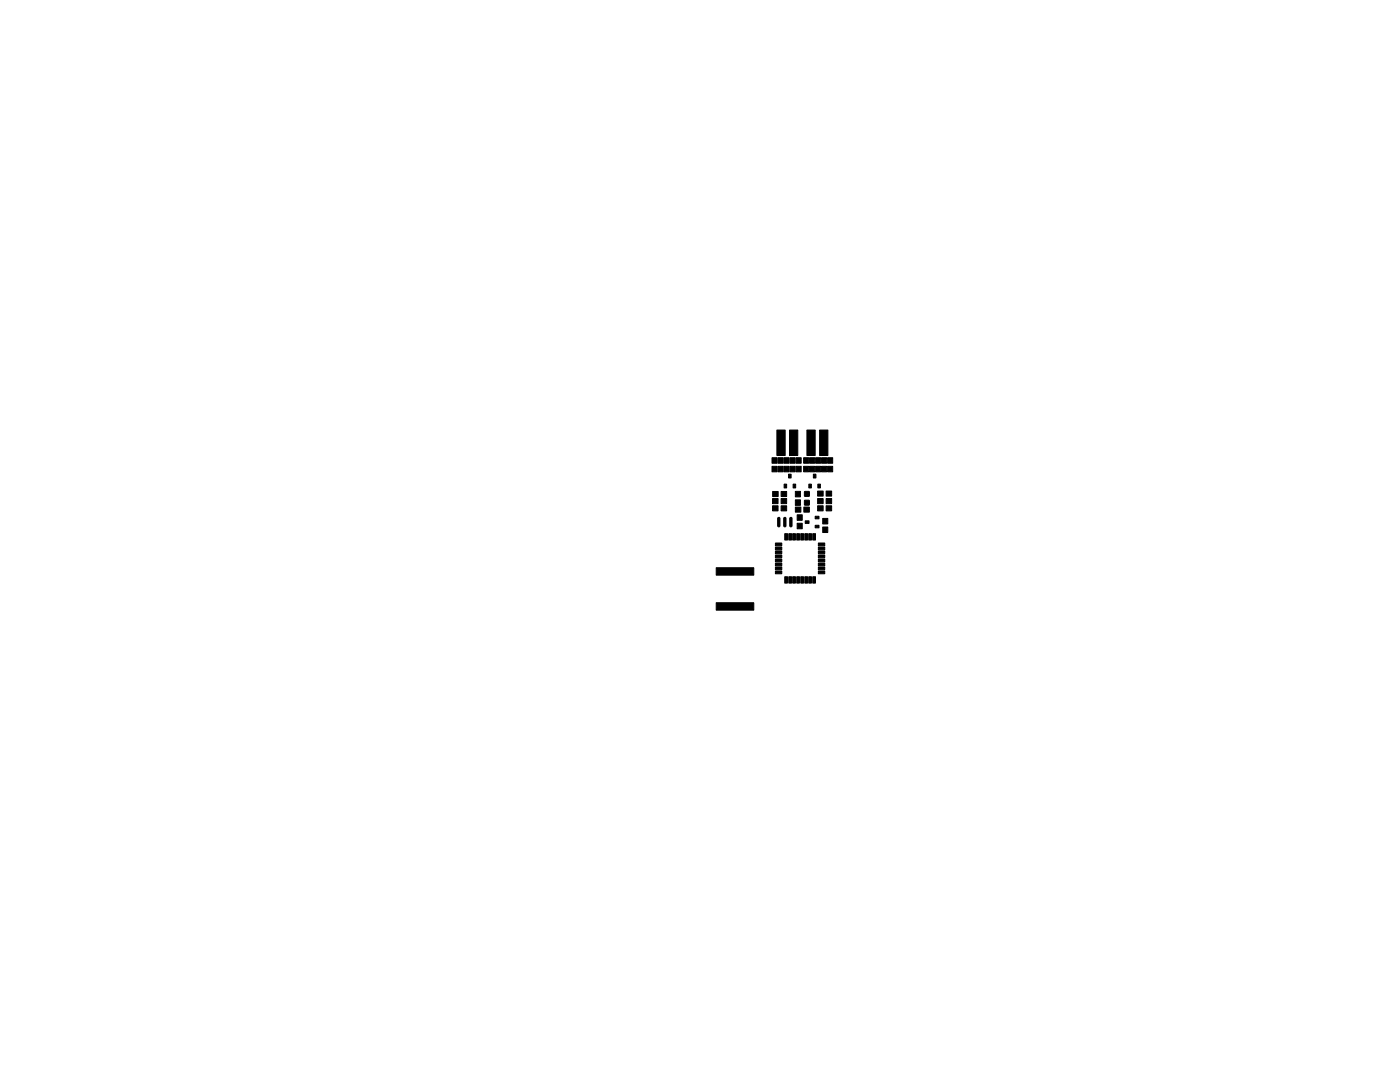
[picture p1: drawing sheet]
<svg xmlns="http://www.w3.org/2000/svg" width="279mm" height="216mm" viewBox="0 0 279 216" stroke-linecap="round" stroke-linejoin="round" font-family="sans-serif">
<g fill="#000" stroke="#000" stroke-width=".2">
<path d="M160.6 99.8h.9v1h-.9z" fill-rule="evenodd"/>
<path d="M160.6 98.1h.9v.9h-.9z" fill-rule="evenodd"/>
<path d="M155.3 103.3h.3l.1 .1v1.5l-.3 .2-.2-.2z" fill-rule="evenodd"/>
<path d="M156.5 103.3h.3l.1 .1v1.5l-.3 .2-.2-.2z" fill-rule="evenodd"/>
<path d="M157.7 103.3h.3l.1 .1v1.5l-.3 .2-.2-.2z" fill-rule="evenodd"/>
</g>
<g fill="#000" stroke="#000" stroke-width=".2">
<path d="M154.1 93h1v1.1h-1zM154.1 91.3h1v1.1h-1zM154.2 99.5h1.1v1h-1.1zM154.2 98.1h1.1v1h-1.1zM155 85.8h1.7v5.1h-1.7zM155.3 93h1v1.1h-1zM155.3 91.3h1v1.1h-1zM155.9 98.1h1.1v1h-1.1zM155.9 99.5h1.1v1h-1.1zM156.5 93h1v1.1h-1zM156.5 91.3h1v1.1h-1zM156.5 96.6h.5v.8h-.5z"/>
<path d="M157.4 94.6h.5v.8h-.5zM157.6 85.8h1.6v5.1h-1.6zM157.7 93h1v1.1h-1zM157.7 91.3h1v1.1h-1zM158.3 96.6h.5v.8h-.5zM158.7 99.7h1v1.1h-1zM158.7 98h1v1.1h-1zM158.9 93h1v1.1h-1zM158.9 91.3h1v1.1h-1zM160.4 93h1v1.1h-1zM160.4 91.3h1v1.1h-1zM161 85.8h1.7v5.1h-1.7z"/>
<path d="M161.4 96.6h.5v.8h-.5zM161.6 93h1v1.1h-1zM161.6 91.3h1v1.1h-1zM162.3 94.6h.5v.8h-.5zM162.8 93h1v1.1h-1zM162.8 91.3h1v1.1h-1zM163.2 99.5h1.1v1h-1.1zM163.2 98h1.1v1h-1.1zM163.2 96.6h.5v.8h-.5zM163.6 85.8h1.6v5.1h-1.6zM164 93h1v1.1h-1zM164 91.3h1v1.1h-1z"/>
<path d="M164.9 99.5h1.1v1h-1.1zM164.9 98h1.1v1h-1.1zM165.2 93h1v1.1h-1zM165.2 91.3h1v1.1h-1zM142.9 113.3h7.5v1.5h-7.5zM154.2 100.9h1.1v1h-1.1zM154.7 108.4h1.3v.5h-1.3zM154.7 109.2h1.3v.5h-1.3zM154.7 109.9h1.3v.6h-1.3zM154.7 110.7h1.3v.6h-1.3zM154.7 111.5h1.3v.6h-1.3zM154.7 112.4h1.3v.5h-1.3z"/>
<path d="M154.7 113.1h1.3v.6h-1.3zM154.7 113.9h1.3v.6h-1.3zM155.9 100.9h1.1v1h-1.1zM156.6 106.5h.6v1.3h-.6zM156.6 115.1h.6v1.3h-.6zM157.4 106.5h.6v1.3h-.6zM157.4 115.1h.6v1.3h-.6zM158.2 106.5h.5v1.3h-.5zM158.2 115.1h.5v1.3h-.5zM158.7 101.2h1.1v1h-1.1zM159 106.5h.6v1.3h-.6zM159 115.1h.6v1.3h-.6z"/>
<path d="M159.1 104.4h1v1.1h-1zM159.1 102.7h1v1.1h-1zM159.8 106.5h.6v1.3h-.6zM159.8 115.1h.6v1.3h-.6zM160.4 101.2h1.1v1h-1.1zM160.6 106.5h.6v1.3h-.6zM160.6 115.1h.6v1.3h-.6zM160.7 103.9h.8v.5h-.8zM161.4 106.5h.5v1.3h-.5zM161.4 115.1h.5v1.3h-.5zM162.2 106.5h.6v1.3h-.6zM162.2 115.1h.6v1.3h-.6z"/>
<path d="M162.7 103h.7v.5h-.7zM162.7 104.8h.7v.5h-.7zM163.2 100.9h1.1v1h-1.1zM163.3 113.9h1.3v.6h-1.3zM163.3 113.1h1.3v.6h-1.3zM163.3 112.4h1.3v.5h-1.3zM163.3 111.5h1.3v.6h-1.3zM163.3 110.7h1.3v.6h-1.3zM163.3 109.9h1.3v.6h-1.3zM163.3 109.2h1.3v.5h-1.3zM163.3 108.4h1.3v.5h-1.3zM164.2 103.4h1v1.1h-1z"/>
<path d="M164.2 105.2h1v1.1h-1zM164.9 100.9h1.1v1h-1.1zM142.9 120.3h7.5v1.5h-7.5z"/>
</g>
</svg>
